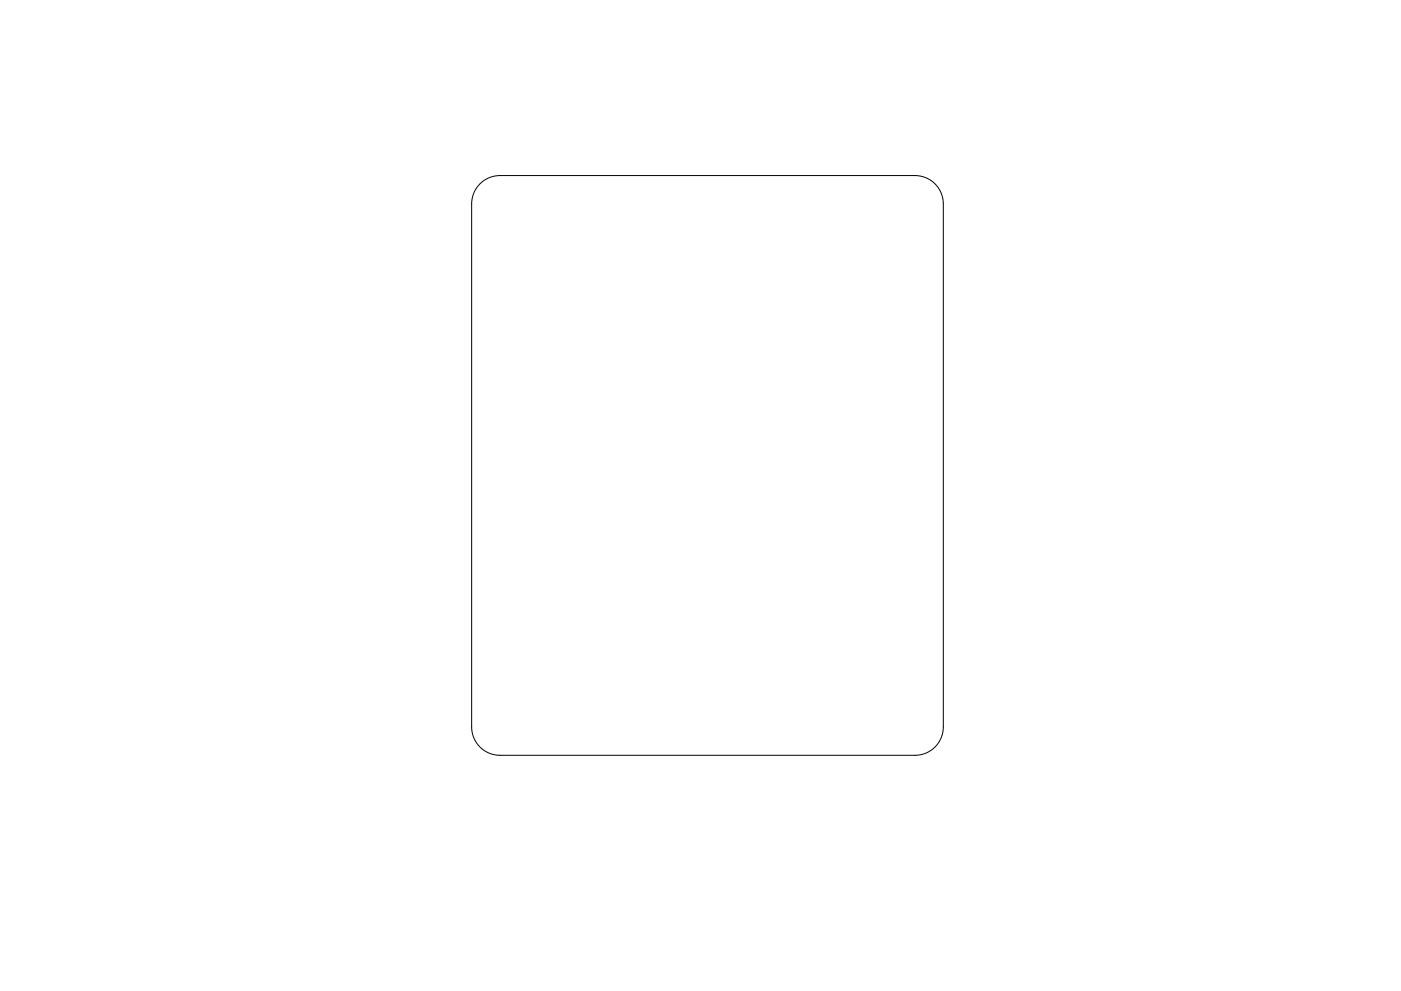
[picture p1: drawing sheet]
<svg xmlns="http://www.w3.org/2000/svg" width="297mm" height="210mm" viewBox="0 0 297 210" stroke-linecap="round" stroke-linejoin="round" font-family="sans-serif">
<path d="M101.8 39a6 6 0 0 1 4.2-1.8h88a6 6 0 0 1 6 6v111a6 6 0 0 1-6 6h-88a6 6 0 0 1-6-6v-111a6 6 0 0 1 1.8-4.2z" fill="none" stroke="#000" stroke-width=".21"/>
</svg>
